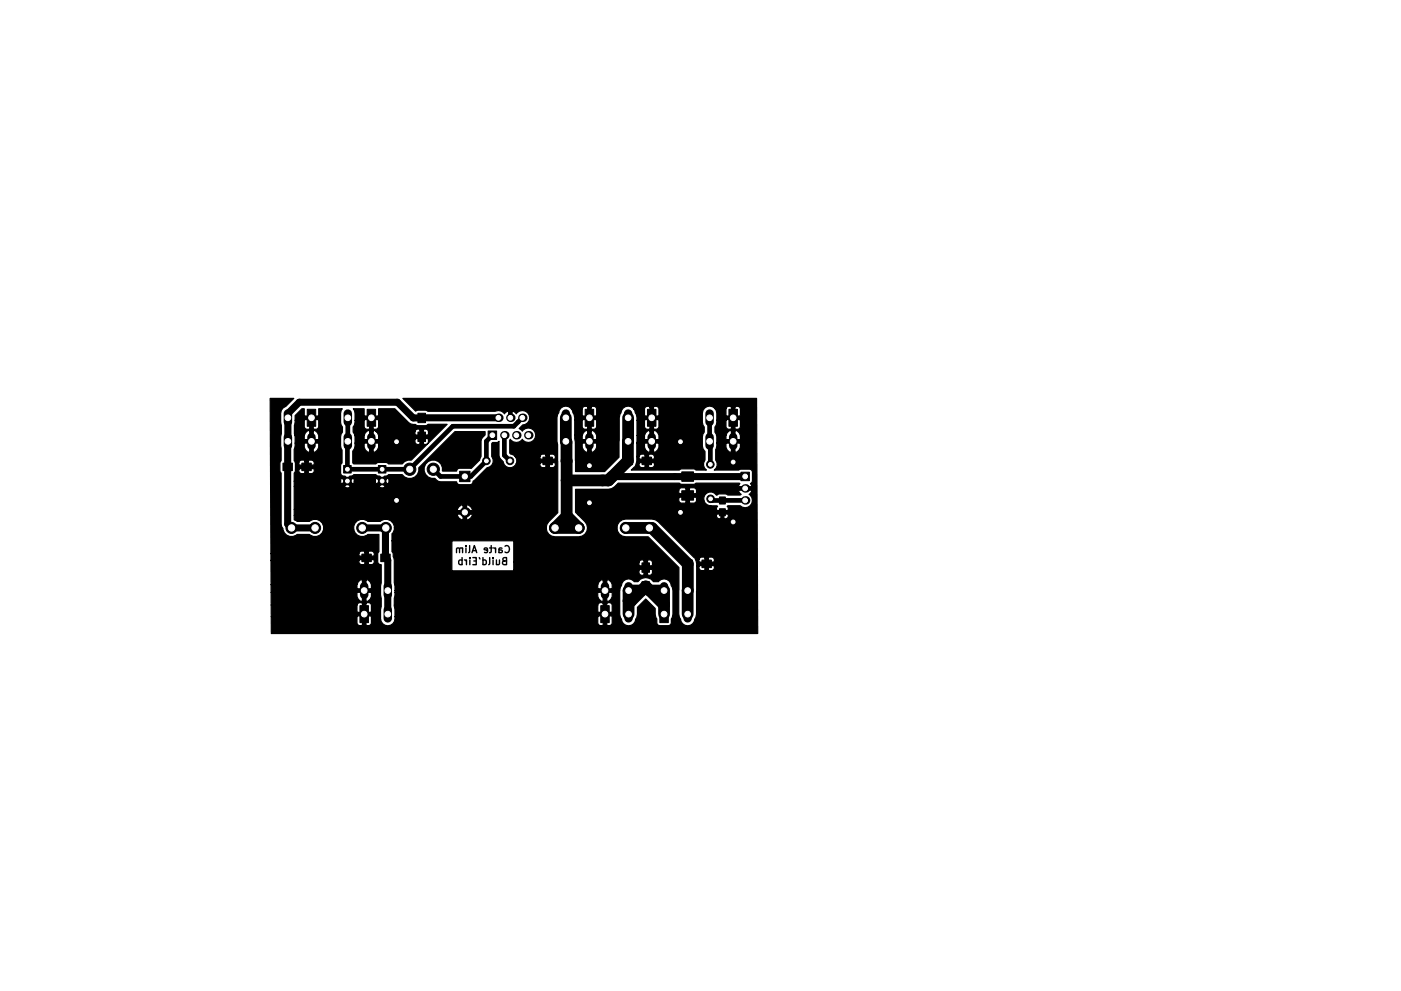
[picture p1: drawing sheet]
<svg xmlns="http://www.w3.org/2000/svg" width="297mm" height="210mm" viewBox="0 0 297 210" stroke-linecap="round" stroke-linejoin="round" font-family="sans-serif">
<g fill="none" stroke="#000" stroke-width=".3">
<path d="M97.4 116.5l-.2-.2h-.3l-.1 1M98 118.9l-.5-.1-.2 .3 .1 .6h.6M98 118.3v1.5M98.1 116.4l-.2-.1h-.4l-.1 1M98.1 116.3v1M98.5 118.8l.4 .3M98.8 115.8v.1M98.8 116.3v1M98.9 118.8v1M99.6 115.8v1.2l-.2 .3M99.6 118.3v.1M99.6 118.8v1"/>
<path d="M100.1 117.3l.5-1.5 .5 1.5M100.2 116.8h.7M100.3 118.3h.7v1.5h-.7M100.5 119h.5M101.6 118.3l.2 .3M102.4 118.9l.4-.1 .3 .3-.1 .6h-.6M102.4 118.3v1.5M103.4 116.8l-.8-.2 .1-.3h.4l.3 .2-.1 .7h-.6M103.8 116.3h.6M103.8 118.3v1.3l-.2 .2M104.1 115.8v1.2l-.3 .3M104.5 118.3v.1"/>
<path d="M104.5 118.8v1M104.6 116.3l.5 .2M105.1 116.3v1M105.3 118.8v1M105.8 116.6l.5 .1 .2 .2-.2 .4-.5-.1M105.9 118.8l-.1 .9-.3 .1-.2-.1M106.4 116.3h-.5l-.1 1M106.9 119l-.4 .3 .1 .4 .2 .1h.6v-1.5l-.7 .1-.1 .3 .2 .2 .6 .1M107.1 115.9a.71 .71 0 0 1 1 .5 .71 .71 0 0 1-.7 .9l-.3-.2"/>
</g>
<g fill="#000" stroke="#000" stroke-width=".21">
<path d="M60 98.3h2v1.6h-2zM64 98.3h2v1.6h-2zM65.1 86.8h1.8v3.6h-1.8zM72.9 98.8h1.6v1.6h-1.6zM77.8 86.8h1.8v3.6h-1.8zM80.2 98.8h1.6v1.6h-1.6zM88.6 87.7h1.6v2h-1.6zM88.6 91.7h1.6v2h-1.6zM97.5 100h2.2v2.2h-2.2zM103.5 91.4h1.8v1.8h-1.8zM115.1 97h2v1.6h-2zM119.1 97h2v1.6h-2z"/>
<path d="M124.1 86.8h1.8v3.6h-1.8zM132.1 97h2v1.6h-2zM136.1 97h2v1.6h-2zM137.3 86.8h1.8v3.6h-1.8zM154.5 86.8h1.8v3.6h-1.8zM76.7 117.6h2v1.6h-2zM80.7 117.6h2v1.6h-2zM144.5 100.1h2.5v2h-2.5zM144.5 104.1h2.5v2h-2.5zM152.5 105.4h1.3v1.5h-1.3zM152.5 107.9h1.3v1.5h-1.3zM157.1 100.2h1.8v1.8h-1.8z"/>
<path d="M76.3 128.5h1.8v3.6h-1.8zM127.4 128.5h1.8v3.6h-1.8zM136.1 123.4h1.6v2h-1.6zM136.1 119.4h1.6v2h-1.6zM139.9 128.5h1.8v3.6h-1.8zM144.8 118.8h2v1.6h-2zM148.8 118.8h2v1.6h-2z"/>
<circle cx="84.1" cy="93.7" r=".8"/>
<circle cx="86.9" cy="99.6" r="1.3"/>
<circle cx="91.9" cy="99.6" r="1.3"/>
<circle cx="103.1" cy="97.8" r=".8"/>
<circle cx="108.1" cy="97.8" r=".8"/>
<circle cx="125" cy="98.8" r=".8"/>
<circle cx="144.3" cy="93.7" r=".8"/>
<circle cx="150.6" cy="98.5" r=".8"/>
<circle cx="155.4" cy="98" r=".8"/>
<circle cx="61.8" cy="112" r="1.18"/>
<circle cx="66.8" cy="112" r="1.18"/>
<circle cx="73.7" cy="102.1" r=".8"/>
<circle cx="76.8" cy="112" r="1.18"/>
<circle cx="81" cy="102.1" r=".8"/>
<circle cx="81.8" cy="112" r="1.18"/>
<circle cx="84.1" cy="106.2" r=".8"/>
<circle cx="117.7" cy="112" r="1.18"/>
<circle cx="122.7" cy="112" r="1.18"/>
<circle cx="125" cy="106.7" r=".8"/>
<circle cx="132.7" cy="112" r="1.18"/>
<circle cx="137.7" cy="112" r="1.18"/>
<circle cx="144.3" cy="108.7" r=".8"/>
<circle cx="150.7" cy="105.8" r=".8"/>
<circle cx="155.4" cy="110.7" r=".8"/>
</g>
<g fill="#000">
<circle cx="105.7" cy="88.6" r=".9"/>
<circle cx="106.9" cy="92.3" r=".9"/>
<circle cx="108.2" cy="88.6" r=".9"/>
<circle cx="109.5" cy="92.3" r=".9"/>
<circle cx="110.7" cy="88.6" r=".9"/>
<circle cx="112" cy="92.3" r=".9"/>
<circle cx="98.6" cy="108.7" r="1.1"/>
<circle cx="158" cy="103.6" r=".9"/>
<circle cx="158" cy="106.2" r=".9"/>
</g>
<g fill="none" stroke="#000" stroke-width="1.8">
<path d="M61 87.7v1.8M61 92.7v1.8M66 92.7v1.8M73.7 87.7v1.8M73.7 92.7v1.8M78.7 92.7v1.8M120 87.7v1.8M120 92.7v1.8M125 92.7v1.8M133.2 87.7v1.8M133.2 92.7v1.8M138.2 92.7v1.8"/>
<path d="M150.4 87.7v1.8M150.4 92.7v1.8M155.4 92.7v1.8M77.2 124.4v1.8M82.2 124.4v1.8M82.2 129.4v1.8M128.3 124.4v1.8M133.3 124.4v1.8M133.3 129.4v1.8M140.8 124.4v1.8M145.8 124.4v1.8M145.8 129.4v1.8"/>
</g>
<path d="M73.7 88.6v11h13.2l9.1-9.2h12.9l1.8-1.8M104.4 92.3l-1.3 1.3v4.2l-3.3 3.3h-6.4l-1.5-1.5M106.9 92.3v4.3l1.2 1.2M150.4 88.6l.2 9.9M150.7 105.8l.3 .4h7M153.2 106.2h.1" fill="none" stroke="#000" stroke-width="1"/>
<path d="M78.7 93.6l5.4 .1M125 93.6v5.2M138.2 93.6l6.1 .1M155.4 93.6v4.4" fill="none" stroke="#000" stroke-width=".65"/>
<path d="M120 88.6l.1 20.9M133.2 88.6l-.1 9.2-4.1 4.1h-8.9M120.1 109.5l2.6 2.5h-5zM132.7 112h5.5l7.6 7.6v10.7M133.3 127.5h.5l3.1-3.1 3.9 3.9M136 125.3h-2.7v5M137.8 125.3h3v5M145.8 125.3h.1" fill="none" stroke="#000" stroke-width="2.5"/>
<path d="M105.7 88.6l-18.1 .1-3.3-3.4h-20.9l-2.4 2.4v23.5l.8 .8h5M76.8 112h5l-.1 6.4 .5 .5v11.4M158 101l-28.2 .1" fill="none" stroke="#000" stroke-width="1.5"/>
<path d="M57.3 84.5h5l-1.7 1.8a1.47 1.47 0 0 0-1.1 1.4l.2 4.4a5.6 5.6 0 0 0-.1 3v2.6l-.3 .6v1.6l.3 .5v10.8l.4 .9a1.79 1.79 0 0 0 1.1 1.6 1.79 1.79 0 0 0 1.9-.3h2.6l.2 .1a1.84 1.84 0 0 0 2.8-1.1h6.4l.3 .6a1.8 1.8 0 0 0 2.7 .4h2.3v3.7l-.2 .5v1.6a.66 .66 0 0 0 .7 .6v4a5.7 5.7 0 0 0 0 3.1v1.9a4.2 4.2 0 0 0 .3 3.5 1.57 1.57 0 0 0 1.9 .3 1.57 1.57 0 0 0 .8-1.8h42.9l.1 1.7 .4 .2h.5l.2-.1v-1.9h.7v1.9l.2 .1h.5l.5-.5v-1.4l-.2-.1h-2.7l-.2 .1h-42.9l-.2-2.4h43.1v1.4l.2 .1h1v-1.9h.7v1.9h1l.2-.1v-1.4l-.5-.5h-.5l-.2 .1-1.4-.1-.5 .5h-43.1l.2-2.7h42.9v.9l.3 .5 .7 .5 .2-.1v-1.8h.7v1.8l.3 .1a1.54 1.54 0 0 0 .9-1.9h-46v-.4h47.6v5l.5 1.5a1.52 1.52 0 0 0 1.6 1 1.52 1.52 0 0 0 1.3-1.4 3.9 3.9 0 0 0 .4-2.6l1.7-1.7 2 2v1.2l.3 1v.8a.65 .65 0 0 0 .7 .6h1.8l.6-.4v-1l.4-1v-5l-.5-1.5a1.51 1.51 0 0 0-2.6-.4h-1l-.3-.3a1.95 1.95 0 0 0-3 .3h-.8l-.1-.1a1.52 1.52 0 0 0-1.7-.4 1.52 1.52 0 0 0-.9 1.3l-.4 1.1h-47.6l-.1-1.3h43v.9h1.2v-1.8h.7v1.8h1.2a1.54 1.54 0 0 0-.9-1.9h-1.5l-.4 .5-.3 .5h-43l-.1-5.1-.3-1.6-.2-.2v-2.4h12.7v6.4l39.7-.1 .1 .8 .4 .3h.4l.1-.2v-1.1h.8v1.1l.1 .2a.7 .7 0 0 0 .9-.6v-.5l-.1-.2h-2.6l-.1 .2h-26.6v-1.7h26.6v.6l.1 .1h.9v-1.1h.8v1.1h.9l.1-.1v-.6a.64 .64 0 0 0-1-.4h-.8l-.1-.1a.7 .7 0 0 0-.9 .5h-26.6v-4.6h-25.8v-1.4l.5-.9v-.4h32.2l.1 .7 .4 .6 .7 .4 .7 .2h5a1.88 1.88 0 0 0 1.9-1.9h6.2l.1 .7 .4 .6 .7 .4 .7 .2h4.7l6.5 6.5v9.9l.4 1.1a1.51 1.51 0 0 0 1.5 1.4 1.51 1.51 0 0 0 1.5-1.4l.4-1.1v-10.1h.5a.7 .7 0 0 0 .5 .9h.6l.2-.2v-.9h.7v.9l.2 .2 .8-.1 .3-.4v-.4l-.2-.2h-2.9l-.2 .2h-.5l-.2-1.5h.7v.4l.2 .2h1.1v-.9h.7v.9h1.1l.2-.2a.7 .7 0 0 0-.5-.9h-.6l-.2 .2-1.5-.2-.5 .5h-.7l-.2-.3-7.8-7.7-.6-.4-.7-.2h-5.5a1.88 1.88 0 0 0-1.9 1.9h-6.2l-.2-.7-.4-.6-1.4-1.5h29.3v.4a.57 .57 0 0 0 .9 .3v-.8h.7v.8l.1 .2a.62 .62 0 0 0 .7-.3 .62 .62 0 0 0 0-.7h-2.2l-.2 .1h-29.3l-.6-.5v-3h21.9l.1 .8 .4 .3h.9l.1-.2v-1.1h.8v1.1l.1 .2 1.1-.1 .3-.6h1.5a1.58 1.58 0 0 0 1.8 1.2h1l.1 .1-.2 .4v.4l.2 .1h2.2a.58 .58 0 0 0-.1-.9l.1-.1h2.6l.5 .3a1.55 1.55 0 0 0 2-.7 1.55 1.55 0 0 0-.6-2l.6-.7-.1-.2h-2.6l-.1 .2 .6 .7-.3 .1h-2.6l-.5-.2h-1.3l-.6 .2a1.46 1.46 0 0 0-1.8-.5 1.46 1.46 0 0 0-.9 1.6h-1.5v-.4l-.2-.2h-3.4l-.2 .2h-21.9v-1.7h21.9v.6l.2 .1h1.3v-1.1h.8v1.1h1.3l.2-.1v-.6l-.5-.5h-.9l-.1 .1-1.8-.1-.5 .5h-21.9v-.2h7l.7-.1 1.4-1.2h12.9l.5 .3h2.5l.6-.3h9.1l.2 .1-.3 .4 .1 .3h2.6l.1-.3-.3-.4 .2-.1 .2-.5v-1.8l-.4-.6-7.7 .1a1.43 1.43 0 0 0 .3-2.1v-2.2l.3-1.4h1.9v.9l.3 .6 .6 .5 .3-.1v-1.9h.7v1.9l.2 .1a1.54 1.54 0 0 0 1-2h-5l-.1-1.6h2v.9h1.2v-1.9h.7v1.9h1.2v-.9l-.3-.6-.4-.4h-1.7l-.4 .4-.3 .6h-2a1.83 1.83 0 0 1 0-2.2l.1-1h1.9l.1 1.6 .4 .3h.5l.2-.2v-1.9h.7v1.9l.2 .2 .7-.1 .3-.4v-1.4l-.2-.2-4.8 .2v-1.5l-.4-1h2.3v1.4l.2 .2h1v-1.9h.7v1.9h1l.2-.2v-1.4l-.5-.5h-.5l-.2 .2-1.4-.2-.5 .5-2.4-.1a1.53 1.53 0 0 0-1.6-.3 1.53 1.53 0 0 0-1 1.4v1.9l.1 .6 .3 .4v1.1a4 4 0 0 0 .1 4l.1 1.9a1.42 1.42 0 0 0 .3 2.1h-2.2l-.6-.2h-2.5l-.5 .2h-10.2l.8-.7 .3-.7h.6a.7 .7 0 0 0 .5 .9h.6l.2-.1v-.9h.7v.9l.2 .1 .8-.1 .3-.4v-.4l-.2-.1h-2.9l-.2 .1h-.6l.1-1.4h.5v.4l.2 .1h1.1v-.9h.7v.9h1.1l.2-.1a.7 .7 0 0 0-.5-1h-.6l-.2 .2-1.5-.2-.5 .6h-.5v-2.9h1.6v.9l.3 .6 .7 .5 .2-.1v-1.9h.7v1.9l.3 .1a1.54 1.54 0 0 0 .9-2h-4.7l.1-1.6h1.5v.9h1.2v-1.9h.7v1.9h1.2a1.54 1.54 0 0 0-.9-2l-1.4 .1-.5 .4-.3 .6h-1.5v-3.2h1.5v1.4l.5 .5h.5l.2-.2v-1.9h.7v1.9l.2 .2 .7-.1 .3-.4v-1.4l-.1-.2-4.5 .2-.2-1.3-.6-1.2h2.3v1.4l.2 .2h1v-1.9h.7v1.9h1.1l.1-.2-.1-1.6-.4-.3h-.5l-.2 .2-1.4-.2-.5 .5-2.3-.1a1.52 1.52 0 0 0-1.7-.3 1.52 1.52 0 0 0-.9 1.3l-.4 1-.1 8.4-3 3h-6.2v-6h1.4v.9l.3 .6 .7 .5 .2-.1v-1.9h.7v1.9l.3 .1a1.54 1.54 0 0 0 .9-2h-4.5l-.1-1.6h1.5v.9h1.2v-1.9h.7v1.9h1.2a1.54 1.54 0 0 0-.9-2l-1.5 .1-.4 .4-.3 .6h-1.5v-3.2h1.5v1.4l.5 .5h.5l.2-.2v-1.9h.7v1.9l.2 .2 .7-.1 .3-.4v-1.4l-.2-.2-4.4 .2-.2-1.3-.6-1.2h2.3v1.4l.2 .2h1v-1.9h.7v1.9h1l.2-.2-.1-1.6-.4-.3h-.5l-.2 .2-1.4-.2-.5 .5-2.3-.1a1.52 1.52 0 0 0-1.7-.3 1.52 1.52 0 0 0-.9 1.3l-.4 1 .2 20.2-2 1.9-.4 .6-.1 .7h-32.2v-.4a1.81 1.81 0 0 0-3-1h-2.6l-.2-.1a1.85 1.85 0 0 0-2 0 1.85 1.85 0 0 0-.8 1.9h-6.4v-.8a1.81 1.81 0 0 0-3-1h-2.6l-.6-.3v-1h34.5l.4 .6 .6 .4 .3-.1v-1.1h.7v1.1l.3 .1 .6-.4 .4-.6-.1-.2h-3.1l-.1 .2h-34.5v-1.2h34.5l.1 .2h1.2v-1.1h.7v1.1h1.2a1.27 1.27 0 0 0-.9-1.2h-1.3l-.6 .4-.4 .6h-34.5v-4.9h10.6l.1 .2 .6 .1 .5-.1 .1-.2h6.1l.1 .2 .6 .1 .5-.1v-.2l-.6-.6-.6 .6h-6.1l-.6-.6-.7 .6h-10.6v-1.1h9.8l.1 .5 .2 .1 .6-.6h1.1l.6 .6 .2-.1 .1-.5h4.5l.1 .5 .2 .1 .6-.6h1.1l.6 .6 .2-.1 .1-.6-.1-.5-.2-.1-.6 .7h-1.1l-.6-.7-.2 .1-.1 .6h-4.5l-.1-.6-.2-.1-.6 .7h-1.1l-.6-.7-.2 .1-.1 .6h-9.8v-1.7l.2-.3v-.5h.8a.7 .7 0 0 0 .5 .9h.6l.1-.2v-.9h.8v.9l.1 .2 .9-.1 .2-.4v-.4l-.1-.2h-3l-.1 .2h-.8v-1.5h.8v.4l.1 .2h1.1v-.9h.8v.9h1.1l.1-.2a.7 .7 0 0 0-.5-.9h-.6l-.1 .2-1.5-.2-.5 .5h-.8l-.2-.4v-2.4l.2-1.3h1.9v.9l.3 .6 .6 .5 .3-.1v-1.9h.7v1.9l.2 .1a1.54 1.54 0 0 0 1-2h-5l-.1-1.6h2v.9h1.2v-1.9h.7v1.9h1.2v-.9l-.3-.6-.7-.5-1.4 .1-.4 .4-.3 .6h-2l-.1-2.2 .2-1h1.9l.1 1.6 .4 .3h.5l.2-.2v-1.9h.7v1.9l.2 .2h.5l.5-.5v-1.4l-.2-.2-4.8 .2v-1l1.4-1.5h.5v1.4l.2 .2h2.7l.2-.2v-1.4h5l-.3 .4a4.3 4.3 0 0 0 .3 3.5v1.1l-.3 .4a4.4 4.4 0 0 0 .2 3.4v2.7l-.3 .6 .1 1.8a.75 .75 0 0 0 .8 .4l.6 .5 .5-.5h.5l.3-.3h4.7l.3 .3h.5l.5 .5 .6-.5h.5l.3-.3h2.9a1.96 1.96 0 0 0 2.3 .7 1.96 1.96 0 0 0 1.2-2.2l7.7-7.6h6.3v.7l-.7 .9-.1 .4v3.3l-.3 .7-1.8 1.8-2.4-.1a.64 .64 0 0 0-.7 .7l-3-.1a1.97 1.97 0 0 0-1.8-2.3 1.97 1.97 0 0 0-2.1 2.1 1.97 1.97 0 0 0 2.3 1.8 1.51 1.51 0 0 0 1.2 .7h3.4l.4 .6h2.5a.65 .65 0 0 0 .6-.7l3-2.9a1.43 1.43 0 0 0 1-2.3v-2.8l.2-.2 1-.1 .3-.2 .1 3.4 .8 1.1a1.44 1.44 0 0 0 1.3 1.1 1.44 1.44 0 0 0 1.5-.9h5v.4l.3 .4 .8 .1 .1-.1v-.9h.8v.9l.1 .1h.6a.64 .64 0 0 0 .4-1l-8.1 .1 .1-.8-.4-.6h5.3v.4l.1 .1h1.1v-.9h.8v.9h1.1l.1-.1a.7 .7 0 0 0-.5-1h-.6l-.1 .2-1.5-.2-.5 .6h-5.3l-1.1-.8v-2.7l.1-.2 .2 .2a1.56 1.56 0 0 0 2.3-.2 1.55 1.55 0 0 0 2.4 .3 1.55 1.55 0 0 0 0-2.3 1.55 1.55 0 0 0-2.4 .3l-.6-.6 .7-.7a1.54 1.54 0 0 0 1.3-2.3 1.54 1.54 0 0 0-2.6-.1l-.7-.6-.2 .1v1.7h-.8v-1.7l-.2-.1-.7 .6-.1-.2a1.59 1.59 0 0 0-1.8-.3h-14.3l-.5-.3h-1.6l-.5 .2-2.7-2.7h75l.3 49.9h-103.2v-3.6h18.2v1.4l.5 .5h.5l.1-.1v-1.9h.8v1.9l.1 .1 .8-.1 .3-.4v-1.4l-.2-.1h-2.8l-.1 .1h-18.2v-2.4h18.2v1.4l.1 .1h1v-1.9h.8v1.9h1l.2-.1v-1.4l-.6-.5h-.5l-.1 .1-1.4-.1-.5 .5h-18.2v-2.7h18.2a1.54 1.54 0 0 0 .9 1.9l.2-.1v-1.8h.8v1.8l.2 .1 .7-.5 .3-.5v-.9h-21.3v-1.7h18.2v.9h1.1v-1.8h.8v1.8h1.2v-.9l-.3-.5-.7-.5h-1.4l-.5 .5-.2 .5h-18.2v-5.1h18.6a.7 .7 0 0 0 .5 .9h.6l.2-.2v-.9h.7v.9l.2 .2 .8-.1 .3-.4v-.4l-.2-.2h-3l-.1 .2h-18.6l-.1-1.5h18.7v.4l.1 .2h1.2v-.9h.7v.9h1.1l.2-.2v-.4l-.5-.5h-.6l-.2 .2-1.5-.2-.5 .5h-18.7zM74.9 86.7h2.3v1.4l.2 .2h2.7l.2-.2v-1.4h3.4l3.4 3.3 1 .1 .5 .2h1.6l.5-.3h4.1l-7.6 7.6h-.7l-.7 .3-.5 .5h-2.9l-.6-.3h-1.6l-.5 .3h-4.7l-.2-.2v-2.5a1.79 1.79 0 0 0 .5-1.7h1.9a1.54 1.54 0 0 0 .9 2l.3-.1v-1.9h.7v1.9l.2 .1a1.54 1.54 0 0 0 1-2h-5l-.1-1.6h2v.9h1.2v-1.9h.7v1.9l8.9-.1v.6a.64 .64 0 0 0 1 .3v-1.1h.8v1.1l.1 .2a.7 .7 0 0 0 .9-.5v-.6l-.1-.2h-2.6l-.1 .2h-7.7v-.8l-.6-.9h8.3v.6l.1 .2h.9v-1.1h.8v1.1h.9l.1-.2v-.6a.64 .64 0 0 0-1-.3h-.8l-.1-.2a.7 .7 0 0 0-.9 .5h-8.3l-.4-.2h-1.2l-.6 .5-.3 .6h-2a1.83 1.83 0 0 1 0-2.2l.1-1h1.9l.1 1.6 .4 .3h.5l.2-.2v-1.9h.7v1.9l.2 .2h.5l.5-.5v-1.4l-.2-.2-4.8 .2v-1.5z" fill="#000" stroke="#000" stroke-width=".25"/>
<g fill="#fff" stroke="#fff" stroke-width=".21">
<circle cx="155.4" cy="110.7" r=".4"/>
<circle cx="155.4" cy="98" r=".4"/>
<circle cx="125" cy="106.7" r=".4"/>
<circle cx="125" cy="98.8" r=".4"/>
<circle cx="144.3" cy="108.7" r=".4"/>
<circle cx="144.3" cy="93.7" r=".4"/>
<circle cx="84.1" cy="106.2" r=".4"/>
<circle cx="84.1" cy="93.7" r=".4"/>
<circle cx="150.7" cy="105.8" r=".4"/>
<circle cx="150.6" cy="98.5" r=".4"/>
<circle cx="103.1" cy="97.8" r=".4"/>
<circle cx="108.1" cy="97.8" r=".4"/>
<circle cx="81" cy="99.6" r=".4"/>
<circle cx="81" cy="102.1" r=".4"/>
<circle cx="73.7" cy="99.6" r=".4"/>
<circle cx="73.7" cy="102.1" r=".4"/>
<circle cx="98.6" cy="101.1" r=".55"/>
<circle cx="98.6" cy="108.7" r=".55"/>
<circle cx="76.8" cy="112" r=".67"/>
<circle cx="81.8" cy="112" r=".67"/>
<circle cx="66.8" cy="112" r=".67"/>
<circle cx="61.8" cy="112" r=".67"/>
<circle cx="132.7" cy="112" r=".67"/>
<circle cx="137.7" cy="112" r=".67"/>
<circle cx="122.7" cy="112" r=".67"/>
<circle cx="117.7" cy="112" r=".67"/>
<circle cx="104.4" cy="92.3" r=".5"/>
<circle cx="105.7" cy="88.6" r=".5"/>
<circle cx="106.9" cy="92.3" r=".5"/>
<circle cx="108.2" cy="88.6" r=".5"/>
<circle cx="109.5" cy="92.3" r=".5"/>
<circle cx="110.7" cy="88.6" r=".5"/>
<circle cx="112" cy="92.3" r=".5"/>
<circle cx="86.9" cy="99.6" r=".65"/>
<circle cx="91.9" cy="99.6" r=".65"/>
<circle cx="158" cy="101.1" r=".5"/>
<circle cx="158" cy="103.6" r=".5"/>
<circle cx="158" cy="106.2" r=".5"/>
<circle cx="77.2" cy="130.3" r=".6"/>
<circle cx="82.2" cy="130.3" r=".6"/>
<circle cx="77.2" cy="125.3" r=".6"/>
<circle cx="82.2" cy="125.3" r=".6"/>
<circle cx="78.7" cy="88.6" r=".6"/>
<circle cx="73.7" cy="88.6" r=".6"/>
<circle cx="78.7" cy="93.6" r=".6"/>
<circle cx="73.7" cy="93.6" r=".6"/>
<circle cx="66" cy="88.6" r=".6"/>
<circle cx="61" cy="88.6" r=".6"/>
<circle cx="66" cy="93.6" r=".6"/>
<circle cx="61" cy="93.6" r=".6"/>
<circle cx="138.2" cy="88.6" r=".6"/>
<circle cx="133.2" cy="88.6" r=".6"/>
<circle cx="138.2" cy="93.6" r=".6"/>
<circle cx="133.2" cy="93.6" r=".6"/>
<circle cx="125" cy="88.6" r=".6"/>
<circle cx="120" cy="88.6" r=".6"/>
<circle cx="125" cy="93.6" r=".6"/>
<circle cx="120" cy="93.6" r=".6"/>
<circle cx="140.8" cy="130.3" r=".6"/>
<circle cx="145.8" cy="130.3" r=".6"/>
<circle cx="140.8" cy="125.3" r=".6"/>
<circle cx="145.8" cy="125.3" r=".6"/>
<circle cx="128.3" cy="130.3" r=".6"/>
<circle cx="133.3" cy="130.3" r=".6"/>
<circle cx="128.3" cy="125.3" r=".6"/>
<circle cx="133.3" cy="125.3" r=".6"/>
<circle cx="155.4" cy="88.6" r=".6"/>
<circle cx="150.4" cy="88.6" r=".6"/>
<circle cx="155.4" cy="93.6" r=".6"/>
<circle cx="150.4" cy="93.6" r=".6"/>
</g>
</svg>
